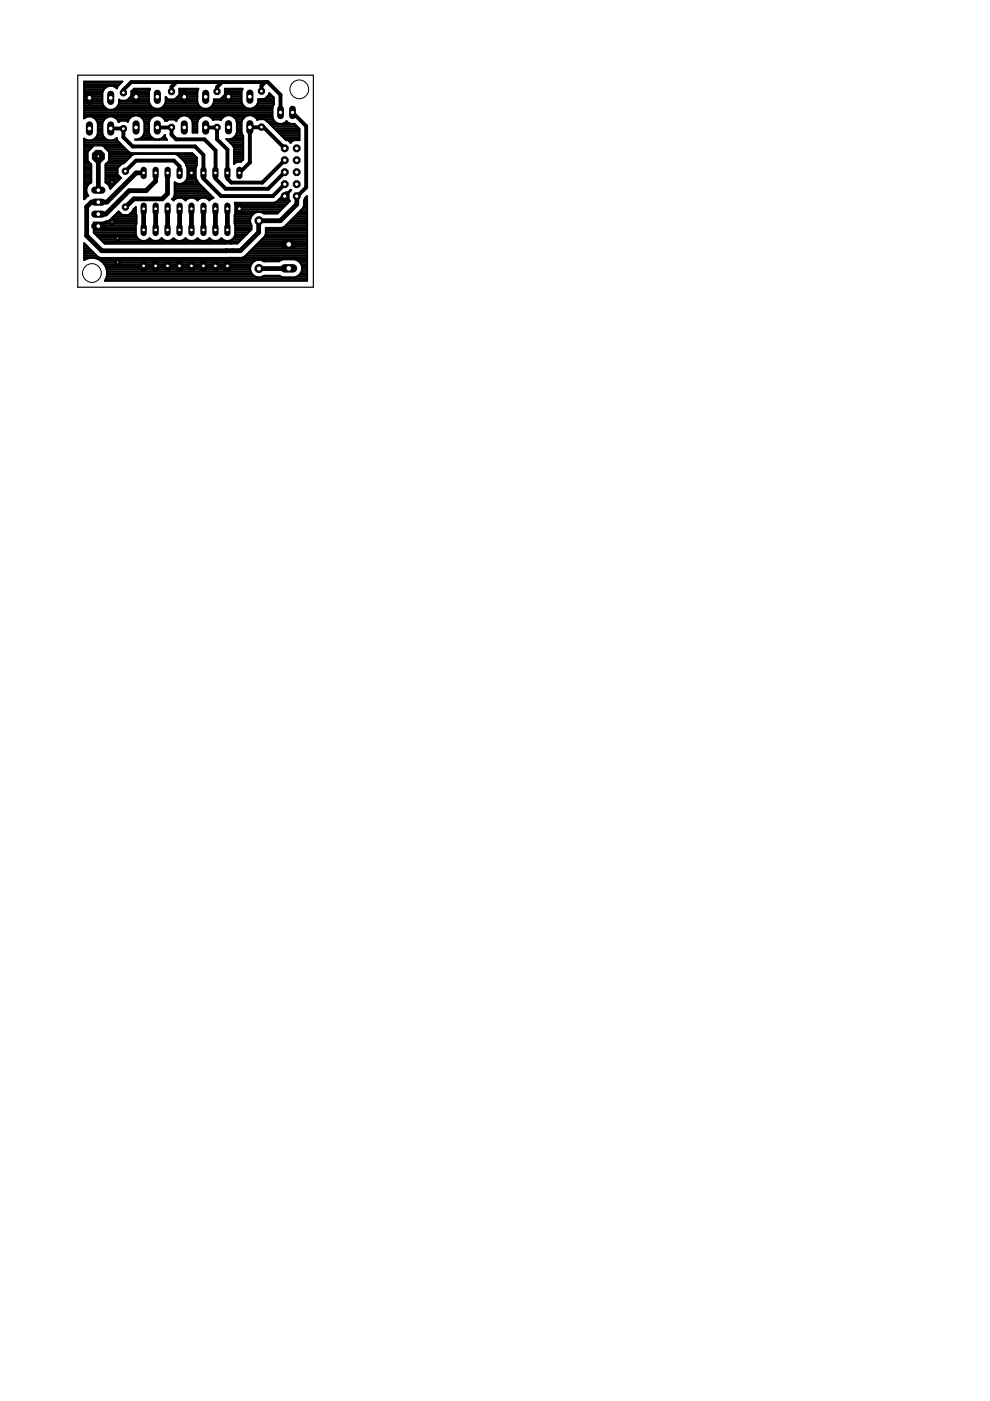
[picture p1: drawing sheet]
<svg xmlns="http://www.w3.org/2000/svg" width="210mm" height="297mm" viewBox="0 0 210 297" stroke-linecap="round" stroke-linejoin="round" font-family="sans-serif">
<g fill="none" stroke="#000" stroke-width="1">
<path d="M20.8 33.1l.1 7.2M30.5 36.7h-1.6l-6.2 6.1h-3.3l-1 1.1v6.1l3.2 3.2 29.4-.1 3.8-3.8v-2.5h4.6l3.5-3.5v-1.7M33 36.7v1.7l-2 2h-3.6l-5 5h-1.6M33 36.7h.1M35.5 36.7v4.4l-1.1 1.1h-6l-1.8 1.7M35.5 36.7h.1M20.8 42.8v.1M26.6 43.9h.1M30.5 44.3v4.4M30.5 48.7v.1M33 44.3v4.4M33 48.7v.1"/>
<path d="M35.5 48.7h.1M35.5 44.3v4.4M38.1 48.7h.1M38.1 44.3v4.4M40.6 44.3v4.4M40.6 44.3h.1M43.1 44.3v4.4M43.1 48.7l.1 .1M45.7 44.3v4.4M45.7 48.7v.1M47.9 53.1v.1M48.2 44.3v4.4"/>
<path d="M48.2 48.7v.1M61.2 56.9h-6.3M62.9 41.6h.1"/>
</g>
<g fill="none" stroke="#000" stroke-width=".83">
<path d="M26.2 19.7v-.7l1.6-1.6h29l2.7 2.7v3.8M37.4 17.4l-1 1v1M47.1 17.4l-1.1 1.1v.9M56.2 17.4l-.8 .8v1.1M23.5 27.2l2.7 .1M26.2 27.3v1.8l1.9 2h13.3l1.7 1.8v4.9l3.8 3.8h10.9l2.6-2.5M26.2 27.3h.1M26.6 36.3l2.2-2.2h8.1l1.2 1.2v1.4M33.4 27h2.9M36.4 27v1.6l1 .9h5.9l2.4 2.4v5.9l2.2 2.2h9l3.5-3.5M36.4 27h-.1M45.7 36.6v.1"/>
<path d="M46 27v2.5l2.2 2.2v6.2l.8 .8h6.6l4.8-4.7M46 27h-2.4M46 27h.1M60.4 31.5l-4.5-4.6-2.9 .1v7.4l-2.2 2.3M62 23.8l2.9 2.9v13l-2 1.9"/>
</g>
<g fill="none" stroke="#000" stroke-width=".42">
<path d="M17.8 19.7h3.9M17.8 19.3h4M17.8 19h4.2M17.8 18.6h4.6M17.8 18.2h5.3M17.8 17.9h7.6M17.8 17.5h7.9M22 19l-.3 .6v2.3a1.82 1.82 0 0 0 2.1 1.4 1.82 1.82 0 0 0 1.5-2.2l.2 .2h1.4l1-.9v-1l.5-.6h3.4l-.2 .6v2.2a1.86 1.86 0 0 0 2.3 1.4 1.86 1.86 0 0 0 1.2-2.4l.6 .5h1.4l.9-1v-1.3h4.1l-.3 .6v2.3a1.79 1.79 0 0 0 2.1 1.4 1.79 1.79 0 0 0 1.5-2h1.3l1-1v-1.3h3.7l-.2 .6M23.9 18.2h1.1M24.6 18.6h.2M25 18.2l.9-.9h-8.1v7.8l.1-.1M25 18.2l-.2 .5a1.85 1.85 0 0 0-2.8 .3"/>
<path d="M27.9 19.7h3.7M27.9 19.3h3.7M28.3 19h3.5M38 19.7h3.8M38 19.3h3.8M38 19h4M47.7 19.7h3.5M47.7 19.3h3.5M47.7 19h3.7M51.2 19.4v2.2a1.8 1.8 0 0 0 2.1 1.4 1.8 1.8 0 0 0 1.5-2h1.3l1-1v-.3l1 1v1.4l-.3 .7v2.1a1.72 1.72 0 0 0 1.2 1.3 1.72 1.72 0 0 0 1.7-.5M17.8 39.9h.5M17.8 39.6h.7"/>
<path d="M17.8 39.2h.9M17.8 38.8h1.3M17.8 38.4h1.5M17.8 38.1h1.5M17.8 37.7h1.5M17.8 37.3h1.5M17.8 36.9h1.5M17.8 36.6h1.5M17.8 36.2h1.5M17.8 35.8h1.5M17.8 35.5h1.5M17.8 35.1h1.5"/>
<path d="M17.8 34.7h1.4M17.8 34.3h1M17.8 34h.8M17.8 33.6h.8M17.8 33.2h.8M17.8 32.8h.8M17.8 32.4h.8M17.8 32.1h.9M17.8 31.7h1.3M17.8 31.3h1.7M17.8 30.9h2M17.8 30.6h7.8"/>
<path d="M17.8 30.2h7.5M17.8 29.8h7.1M17.8 29.5h.1M17.8 25h.2M17.8 24.6h10.4M17.8 24.2h40M17.8 23.9h40M17.8 23.5h40M17.8 23.1h4.9M17.8 22.7h4.4M17.8 22.4h4.1M17.8 22h4"/>
<path d="M17.8 21.6h3.9M17.8 21.2h3.9M17.8 20.8h3.9M17.8 20.5h3.9M17.8 20.1h3.9M17.9 25a1.81 1.81 0 0 1 2.8 1.1v2.3M18.3 40v.7M19.1 38.8l.2-.1v-3.8l-.7-.8v-1.9l1.3-1.3h1.9l1.3 1.3v1.9l-.7 .8v3.8l.2 .1M19.1 38.8l-.5 .5-.3 .7M19.9 25h2.6M20 29.5h2.4M20.3 25.3h1.8"/>
<path d="M20.4 29.1h1.7M20.6 25.7h1.3M20.6 28.7h1.2M20.7 26.1h1M20.7 28.4a1.77 1.77 0 0 1-2.9 1v12.8l.9-.7-.4-.8M20.7 28.3h1M20.7 28h1M20.7 27.6h1M20.7 27.2h1M20.7 26.8h1M20.7 26.5h1M21.7 28.4a1.79 1.79 0 0 0 3 .9l.3 .6 2.3 2.4 .5 .2h13l.9 .9v1.7l-.2 .6v2l.4 1 3.4 3.3-.6 .2"/>
<path d="M21.9 30.9h4.1M22.3 31.3h4.1M22.4 38.4h2.5M22.4 38.1h2.9M22.4 37.7h3.2M22.4 37.3h2.9M22.4 36.9h2.5M22.4 36.6h2.5M22.4 36.2h2.5M22.4 35.8h2.5M22.4 35.5h2.7M22.4 35.1h3"/>
<path d="M22.5 25l.6-.3h.7l.7 .3M22.5 25l-.5 .5-.3 .6v2.3M22.5 34.7h3.3M22.6 38.8l.5 .5 .3 .7M22.6 38.8h2M22.6 31.7h4.2M22.9 34.3h3.7M23 39.2h1.2M23 32.1h4.1M23.1 34h3.8M23.1 33.6h4.2M23.1 33.2h4.6"/>
<path d="M23.1 32.8h5M23.1 32.4h4.7M23.2 39.6h.6M23.4 39.9h.1M23.4 40l2.3-2.3-.8-.7v-1.4l1-1h.4l1.7-1.7 .6-.3h8.5a4.3 4.3 0 0 1 2.4 5.7 1.69 1.69 0 0 1-2.5 .4v2.7l-.5 .8 .3 .3 .3-.3M24.3 23.1h33.5M24.5 25h3.1M24.5 25l.6 .8 .4-.2h1.4l.2 .2a1.81 1.81 0 0 1 1.8-1.3 1.81 1.81 0 0 1 1.7 1.4v2.2a1.79 1.79 0 0 1-2 1.5h6.8l-.2-.2-.3-.8a1.79 1.79 0 0 1-1.8 1 1.79 1.79 0 0 1-1.5-1.5v-2.2a1.79 1.79 0 0 1 1.6-1.4 1.79 1.79 0 0 1 1.8 1.1h.4l.3-.3M24.5 29.5h.3M24.8 22.7h7.5M24.8 25.3h2.5M25.1 22.4h6.8"/>
<path d="M25.1 25.7h.3M25.2 22h6.5M25.3 21.6h6.3M25.3 21.2h.1M27 25.7h.1M27 21.2h4.6M27.3 20.8h4.3M27.7 20.5h3.9M27.9 20.1h3.7M29.4 29.5h3.4M29.5 24.6h3.2M30.1 29.1h2.1"/>
<path d="M30.1 25h2.1M30.4 25.3h1.4M30.4 28.7h1.4M30.5 28.3h1.2M30.5 25.7h1.2M30.6 28h1M30.6 27.6h1M30.6 27.2h1M30.6 26.8h1M30.6 26.5h1M30.6 26.1h1M34 29.5h1.3"/>
<path d="M34 24.6h4.5M34.4 22.7h8.1M34.6 29.1h.5M34.6 25h3.3M34.8 22.4h7.3M34.9 25.3h2.6M34.9 28.7h.1M35 22h7M35.1 21.6h6.7M35.1 21.2h6.7M35.1 20.8h.3M37 39.9h6.2"/>
<path d="M37 39.6h5.9M37 39.2h5.5M37 38.8h.3M37.1 25.3l.3 .4a1.78 1.78 0 0 1 1.8-1.2 1.78 1.78 0 0 1 1.7 1.4v2.2h.9v-2.2a1.79 1.79 0 0 1 1.5-1.4 1.79 1.79 0 0 1 1.9 1l.1-.2M37.3 20.8h4.5M37.6 32.8h3.5M37.7 20.5h4.1M38 33.2h3.5M38 20.1h3.8M38.4 33.6h3.3M38.8 34h2.9M38.8 38.8h3.3"/>
<path d="M39.1 34.3h2.6M39.3 38.4h2.5M39.4 34.7h2.3M39.5 35.1h2.2M39.6 38.1h2M39.6 35.5h2M39.7 24.6h3.3M39.7 37.7h1.8M39.8 37.3h1.7M39.8 36.9h1.7M39.8 36.6h1.7M39.8 36.2h1.7"/>
<path d="M39.8 35.8h1.7M40.3 25h2.1M40.6 25.3h1.5M40.8 25.7h1.1M40.9 28h.9M40.9 27.6h.9M40.9 27.2h.9M40.9 26.8h.9M40.9 26.5h.9M40.9 26.1h.9M44.2 24.6h3.6M44.7 22.7h7.2"/>
<path d="M44.8 25h2.4M45 22.4h6.6M45.1 25.3h1.8M45.2 22h6.2M45.4 21.6h5.8M45.4 21.2h5.8M46.7 25.3l.1 .2a1.79 1.79 0 0 1 1.9-1.1 1.79 1.79 0 0 1 1.5 1.5v2.2a1.75 1.75 0 0 1-2.2 1.4l1.4 1.4 .2 .5v3.3l.8-.4h.7l.5-.5v-5l-.4-.7v-2.2a1.78 1.78 0 0 1 1.5-1.5 1.78 1.78 0 0 1 1.9 1l.1-.1h1.4l4.5 4.4h.5l.5 .6 .6-.6h1.3v-2.4l-1.1-1.1a1.64 1.64 0 0 1-1.7-.5M46.9 20.8h4.3M47.3 20.5h3.9M47.7 20.1h3.5M48.3 29.8h3.3M48.7 30.2h2.9"/>
<path d="M49 29.5h2.6M49.1 30.6h2.5M49.2 24.6h3.1M49.4 30.9h2.2M49.6 31.3h2M49.6 34.7h.1M49.6 34.3h.8M49.6 34h1.9M49.6 33.6h2M49.6 33.2h2M49.6 32.8h2M49.6 32.4h2"/>
<path d="M49.6 32.1h2M49.6 31.7h2M49.6 29.1h2M49.7 25h2M50 28.7h1.5M50 25.3h1.4M50.1 28.3h1.2M50.2 25.7h1.1M50.2 28h1M50.2 27.6h1M50.2 27.2h1M50.2 26.8h1"/>
<path d="M50.2 26.5h1M50.2 26.1h1M53.7 24.6h4.1M54 22.7h3.8M54.2 25h3.6M54.4 22.4h3.5M54.5 25.3h.2M54.6 22h3.5M54.8 21.6h3.3M54.8 21.2h3.3M56.2 25.3h1.8M56.3 20.8h1.8"/>
<path d="M56.6 25.7h1.6M56.7 20.5h1.1M57 26.1h1.7M57 20.1h.5M57.4 26.5h5.2M57.8 26.8h5.2M58.1 27.2h5.3M58.5 27.6h5M58.9 28h4.6M59.3 28.3h4.2M59.6 28.7h3.9M60 29.1h3.5"/>
<path d="M60.3 26.1h1M60.4 29.5h3.1M60.7 25.7h.1M61.2 29.8h.9M61.6 30.2h.1M17.8 54.9h.4M17.8 54.5h3.1M17.8 54.2h2.6M17.8 53.8h2.2M17.8 53.4h1.9M17.8 53h1.5M17.8 52.7h1.1"/>
<path d="M17.8 52.3h.8M17.8 51.9h.4M17.8 42.2h.1M17.8 41.8h.5M17.8 41.4h.9M17.8 41.1h.7M17.8 40.7h.5M17.8 40.3h.5M18.2 54.9l-.4 .2v-3.5l2.9 2.9 .6 .2h30l.5-.3 4.3-4.3 .3-.5v-1.3h3.3l.6-.2 3.9-3.9 .3-.6v-1.1l.1-.5 .5-.4v17.9h-42.9a3.2 3.2 0 0 0-1.5-4.6M18.2 54.9l.9-.2h.8l.8 .2M19.9 49.3h8.9M19.9 48.9h8.9"/>
<path d="M19.9 48.6h8.9M19.9 48.2h8.9M19.9 47.8h8.9M19.9 47.4h9M20.2 49.7h8.6M20.6 50h8.3M20.7 54.9h44.4M21 50.4h8.1M21.3 50.8h8.2M21.4 55.3h32.7M21.7 51.2h29.1M21.8 55.6h31.8"/>
<path d="M22.1 51.5h28.3M22.1 56h31.2M22.3 47.1h6.6M22.3 59.4h42.8M22.3 56.4h30.8M22.5 59h42.6M22.5 56.8h30.5M22.6 46.9l-.7 .3h-2v2.1l2.3 2.4 28.1-.1 3-3v-.8M22.6 46.9h.1M22.6 58.7h31.6M22.6 57.1h30.4M22.7 58.3h30.9"/>
<path d="M22.7 57.9h30.6M22.7 57.5h30.4M23.3 46.7h5.6M23.7 46.3h5.2M24 45.9h4.9M24.4 45.6h1.5M24.8 45.2h.7M27.3 45.6h1.6M27.7 45.2h1.1M28.1 44.8h.7M28.3 44.4l.5-.5v1.4l.1 .4-.1 4a1.68 1.68 0 0 0 1.2 1.4 1.68 1.68 0 0 0 1.7-.6 1.63 1.63 0 0 0 2.6 0 1.61 1.61 0 0 0 2.5 0 1.64 1.64 0 0 0 2.5 0 1.64 1.64 0 0 0 2.6 0 1.63 1.63 0 0 0 2.5 0 1.63 1.63 0 0 0 2.5 0 1.68 1.68 0 0 0 1.8 .6 1.68 1.68 0 0 0 1.2-1.4v-1.9l-.2-.4v-1.7l.2-.4-.1-2.3h8.3l.6-.2 1.9-2h.5l.5-.6 .1 .1-.5 .6v1.4l.2 .4-2.6 2.6h-2.8a1.89 1.89 0 0 0-2.4 .1 1.89 1.89 0 0 0-.3 2.4M28.3 44.4v.2l-1 1h-1.4l-.8-.8-1.8 1.9-.7 .2"/>
<path d="M28.3 44.4h.5M28.6 44h.2M31.4 50.8h.6M34 50.8h.5M36.5 50.8h.6M36.5 42.2h.6M36.9 41.8h8.2M37 41.4h7.7M37 41.1h7.4M37 40.7h7M37 40.3h6.6M37.1 42.2l.6-.3h.7l.6 .3"/>
<path d="M39 42.2l.3 .3 .4-.3M39 42.2h.7M39.1 50.8h.5M39.7 42.2l.6-.3h.6l.7 .3M41.6 42.2l.3 .3 .3-.3M41.6 42.2h.6M41.6 50.8h.6M42.2 42.2l.6-.3h.7l.6 .3M44.1 42.2l.3 .3 .3-.3M44.1 42.2h.6M44.1 50.8h.6M46.7 50.8h.5"/>
<path d="M49.1 51.6h.1M49.2 50.8h2M49.6 50.4h2M49.7 47.1h3.3M49.7 46.7h3.3M49.7 46.3h3.4M49.7 45.9h3.6M49.8 50h2.1M49.8 47.4h3.3M49.8 45.6h3.7M49.9 49.7h2.4M49.9 49.3h2.8"/>
<path d="M49.9 48.9h3.1M49.9 48.6h3.4M49.9 48.2h3.4M49.9 47.8h3.4M49.9 45.2h4.1M49.9 44.8h9.4M49.9 44.4h9.7M49.9 44h10.1M49.9 43.7h10.5M49.9 43.3h10.9M51.6 54.5h13.5M52.1 54.2h13"/>
<path d="M52.5 53.8h12.6M52.9 53.4h12.2M53.2 53h11.9M53.6 52.7h11.5M54 52.3h11.1M54.4 51.9h10.7M54.7 51.5h10.4M55.1 51.2h10M55.5 50.8h9.6M55.6 58.7h4M55.7 55.3h3.6M55.8 45.2h3.1"/>
<path d="M55.9 50.4h9.2M56.2 50h8.9M56.3 49.7h8.8M56.4 49.3h8.7M56.4 48.9h8.7M56.4 48.6h8.7M58.3 42.9h2.9M58.9 42.6h2.5M59.2 42.2h2M59.3 55.3l-.2 .1h-3.1a1.89 1.89 0 0 0-2.5 .3 1.89 1.89 0 0 0 0 2.5 1.89 1.89 0 0 0 2.5 .3h3.2l.8 .3h2.5a1.94 1.94 0 0 0 1.5-1.5 1.94 1.94 0 0 0-.8-2M59.3 55.3l.7-.3h2.5l.7 .3M59.6 41.8h1.6"/>
<path d="M60 41.4h1.2M60.1 48.2h5M60.4 41.1h.8M60.6 47.8h4.5M61 47.4h4.1M61.2 40.7h.2M61.3 47.1h3.8M61.6 40.3h.1M61.7 46.7h3.4M62.1 46.3h3M62.5 45.9h2.6M62.8 45.6h2.3"/>
<path d="M62.9 58.7h2.2M63.2 45.2h1.9M63.2 55.3h1.9M63.5 58.3h1.6M63.6 55.6h1.5M63.6 44.8h1.5M63.8 57.9h1.3M63.8 56h1.3M63.9 57.5h1.2M64 44.4h1.1M64 56.4h1.1M64.1 57.1h1"/>
<path d="M64.1 56.8h1M64.3 44h.8M64.4 43.7h.7M64.5 43.3h.6M64.5 42.9h.6M64.5 42.6h.6M64.6 42.2h.5M64.9 41.8h.2"/>
</g>
<path d="M20.1 47.9h1.5" fill="none" stroke="#000" stroke-width="1.5"/>
<circle cx="20.8" cy="47.9" r=".51" fill="#fff" stroke="#000" stroke-width=".21"/>
<path d="M20.1 45.4h1.5" fill="none" stroke="#000" stroke-width="1.5"/>
<circle cx="20.8" cy="45.4" r=".51" fill="#fff" stroke="#000" stroke-width=".21"/>
<path d="M20.1 42.9h1.5" fill="none" stroke="#000" stroke-width="1.5"/>
<circle cx="20.8" cy="42.9" r=".51" fill="#fff" stroke="#000" stroke-width=".21"/>
<path d="M20.1 40.3h1.5" fill="none" stroke="#000" stroke-width="1.5"/>
<circle cx="20.8" cy="40.3" r=".51" fill="#fff" stroke="#000" stroke-width=".21"/>
<path d="M53 19.7v1.6" fill="none" stroke="#000" stroke-width="1.5"/>
<circle cx="53" cy="20.5" r=".51" fill="#fff" stroke="#000" stroke-width=".21"/>
<path d="M48.5 19.7v1.6" fill="none" stroke="#000" stroke-width="1.5"/>
<circle cx="48.5" cy="20.5" r=".51" fill="#fff" stroke="#000" stroke-width=".21"/>
<path d="M53 26.2v1.5" fill="none" stroke="#000" stroke-width="1.5"/>
<circle cx="53" cy="27" r=".51" fill="#fff" stroke="#000" stroke-width=".21"/>
<path d="M48.5 26.2v1.5" fill="none" stroke="#000" stroke-width="1.5"/>
<circle cx="48.5" cy="27" r=".51" fill="#fff" stroke="#000" stroke-width=".21"/>
<path d="M43.6 19.8v1.5" fill="none" stroke="#000" stroke-width="1.5"/>
<circle cx="43.6" cy="20.5" r=".51" fill="#fff" stroke="#000" stroke-width=".21"/>
<path d="M39.1 19.8v1.5" fill="none" stroke="#000" stroke-width="1.5"/>
<circle cx="39.1" cy="20.5" r=".51" fill="#fff" stroke="#000" stroke-width=".21"/>
<path d="M43.6 26.3v1.5" fill="none" stroke="#000" stroke-width="1.5"/>
<circle cx="43.6" cy="27" r=".51" fill="#fff" stroke="#000" stroke-width=".21"/>
<path d="M39.1 26.3v1.5" fill="none" stroke="#000" stroke-width="1.5"/>
<circle cx="39.1" cy="27" r=".51" fill="#fff" stroke="#000" stroke-width=".21"/>
<path d="M33.4 19.8v1.5" fill="none" stroke="#000" stroke-width="1.5"/>
<circle cx="33.4" cy="20.5" r=".51" fill="#fff" stroke="#000" stroke-width=".21"/>
<path d="M28.9 19.8v1.5" fill="none" stroke="#000" stroke-width="1.5"/>
<circle cx="28.9" cy="20.5" r=".51" fill="#fff" stroke="#000" stroke-width=".21"/>
<path d="M33.4 26.3v1.5" fill="none" stroke="#000" stroke-width="1.5"/>
<circle cx="33.4" cy="27" r=".51" fill="#fff" stroke="#000" stroke-width=".21"/>
<path d="M28.9 26.3v1.5" fill="none" stroke="#000" stroke-width="1.5"/>
<circle cx="28.9" cy="27" r=".51" fill="#fff" stroke="#000" stroke-width=".21"/>
<path d="M23.5 20v1.5" fill="none" stroke="#000" stroke-width="1.5"/>
<circle cx="23.5" cy="20.7" r=".51" fill="#fff" stroke="#000" stroke-width=".21"/>
<path d="M19 20v1.5" fill="none" stroke="#000" stroke-width="1.5"/>
<circle cx="19" cy="20.7" r=".51" fill="#fff" stroke="#000" stroke-width=".21"/>
<path d="M23.5 26.5v1.5" fill="none" stroke="#000" stroke-width="1.5"/>
<circle cx="23.5" cy="27.2" r=".51" fill="#fff" stroke="#000" stroke-width=".21"/>
<path d="M19 26.5v1.5" fill="none" stroke="#000" stroke-width="1.5"/>
<circle cx="19" cy="27.2" r=".51" fill="#fff" stroke="#000" stroke-width=".21"/>
<circle cx="20.8" cy="33.1" r="1.38" fill="#000" stroke="#000" stroke-width=".21"/>
<circle cx="20.8" cy="33.1" r=".3" fill="#fff" stroke="#000" stroke-width=".21"/>
<path d="M60.3 51.8h1.8" fill="none" stroke="#000" stroke-width="1.8"/>
<circle cx="61.2" cy="51.8" r=".59" fill="#fff" stroke="#000" stroke-width=".21"/>
<path d="M60.3 56.9h1.8" fill="none" stroke="#000" stroke-width="1.8"/>
<circle cx="61.2" cy="56.9" r=".59" fill="#fff" stroke="#000" stroke-width=".21"/>
<circle cx="54.9" cy="56.9" r=".85" fill="#000" stroke="#000" stroke-width=".21"/>
<circle cx="54.9" cy="56.9" r=".55" fill="#fff" stroke="#000" stroke-width=".21"/>
<circle cx="54.9" cy="46.8" r=".85" fill="#000" stroke="#000" stroke-width=".21"/>
<circle cx="54.9" cy="46.8" r=".55" fill="#fff" stroke="#000" stroke-width=".21"/>
<circle cx="26.6" cy="36.3" r=".71" fill="#000" stroke="#000" stroke-width=".21"/>
<circle cx="26.6" cy="36.3" r=".4" fill="#fff" stroke="#000" stroke-width=".21"/>
<circle cx="26.6" cy="43.9" r=".71" fill="#000" stroke="#000" stroke-width=".21"/>
<circle cx="26.6" cy="43.9" r=".4" fill="#fff" stroke="#000" stroke-width=".21"/>
<path d="M30.5 55.7v1.3" fill="none" stroke="#000" stroke-width="1.3"/>
<circle cx="30.5" cy="56.4" r=".4" fill="#fff" stroke="#000" stroke-width=".21"/>
<path d="M33 55.7v1.3" fill="none" stroke="#000" stroke-width="1.3"/>
<circle cx="33" cy="56.4" r=".4" fill="#fff" stroke="#000" stroke-width=".21"/>
<path d="M35.5 55.7v1.3" fill="none" stroke="#000" stroke-width="1.3"/>
<circle cx="35.5" cy="56.4" r=".4" fill="#fff" stroke="#000" stroke-width=".21"/>
<path d="M38.1 55.7v1.3" fill="none" stroke="#000" stroke-width="1.3"/>
<circle cx="38.1" cy="56.4" r=".4" fill="#fff" stroke="#000" stroke-width=".21"/>
<path d="M40.6 55.7v1.3" fill="none" stroke="#000" stroke-width="1.3"/>
<circle cx="40.6" cy="56.4" r=".4" fill="#fff" stroke="#000" stroke-width=".21"/>
<path d="M43.1 55.7v1.3" fill="none" stroke="#000" stroke-width="1.3"/>
<circle cx="43.1" cy="56.4" r=".4" fill="#fff" stroke="#000" stroke-width=".21"/>
<path d="M45.7 55.7v1.3" fill="none" stroke="#000" stroke-width="1.3"/>
<circle cx="45.7" cy="56.4" r=".4" fill="#fff" stroke="#000" stroke-width=".21"/>
<path d="M48.2 55.7v1.3" fill="none" stroke="#000" stroke-width="1.3"/>
<circle cx="48.2" cy="56.4" r=".4" fill="#fff" stroke="#000" stroke-width=".21"/>
<path d="M48.2 48.1v1.3" fill="none" stroke="#000" stroke-width="1.3"/>
<circle cx="48.2" cy="48.7" r=".4" fill="#fff" stroke="#000" stroke-width=".21"/>
<path d="M45.7 48.1v1.3" fill="none" stroke="#000" stroke-width="1.3"/>
<circle cx="45.7" cy="48.7" r=".4" fill="#fff" stroke="#000" stroke-width=".21"/>
<path d="M43.1 48.1v1.3" fill="none" stroke="#000" stroke-width="1.3"/>
<circle cx="43.1" cy="48.7" r=".4" fill="#fff" stroke="#000" stroke-width=".21"/>
<path d="M40.6 48.1v1.3" fill="none" stroke="#000" stroke-width="1.3"/>
<circle cx="40.6" cy="48.7" r=".4" fill="#fff" stroke="#000" stroke-width=".21"/>
<path d="M38.1 48.1v1.3" fill="none" stroke="#000" stroke-width="1.3"/>
<circle cx="38.1" cy="48.7" r=".4" fill="#fff" stroke="#000" stroke-width=".21"/>
<path d="M35.5 48.1v1.3" fill="none" stroke="#000" stroke-width="1.3"/>
<circle cx="35.5" cy="48.7" r=".4" fill="#fff" stroke="#000" stroke-width=".21"/>
<path d="M33 48.1v1.3" fill="none" stroke="#000" stroke-width="1.3"/>
<circle cx="33" cy="48.7" r=".4" fill="#fff" stroke="#000" stroke-width=".21"/>
<path d="M30.5 48.1v1.3" fill="none" stroke="#000" stroke-width="1.3"/>
<circle cx="30.5" cy="48.7" r=".4" fill="#fff" stroke="#000" stroke-width=".21"/>
<path d="M30.5 43.6v1.3" fill="none" stroke="#000" stroke-width="1.3"/>
<circle cx="30.5" cy="44.3" r=".4" fill="#fff" stroke="#000" stroke-width=".21"/>
<path d="M33 43.6v1.3" fill="none" stroke="#000" stroke-width="1.3"/>
<circle cx="33" cy="44.3" r=".4" fill="#fff" stroke="#000" stroke-width=".21"/>
<path d="M45.7 43.6v1.3" fill="none" stroke="#000" stroke-width="1.3"/>
<circle cx="45.7" cy="44.3" r=".4" fill="#fff" stroke="#000" stroke-width=".21"/>
<path d="M48.2 43.6v1.3" fill="none" stroke="#000" stroke-width="1.3"/>
<circle cx="48.2" cy="44.3" r=".4" fill="#fff" stroke="#000" stroke-width=".21"/>
<path d="M35.5 43.6v1.3" fill="none" stroke="#000" stroke-width="1.3"/>
<circle cx="35.5" cy="44.3" r=".4" fill="#fff" stroke="#000" stroke-width=".21"/>
<path d="M38.1 43.6v1.3" fill="none" stroke="#000" stroke-width="1.3"/>
<circle cx="38.1" cy="44.3" r=".4" fill="#fff" stroke="#000" stroke-width=".21"/>
<path d="M43.1 43.6v1.3" fill="none" stroke="#000" stroke-width="1.3"/>
<circle cx="43.1" cy="44.3" r=".4" fill="#fff" stroke="#000" stroke-width=".21"/>
<path d="M40.6 43.6v1.3" fill="none" stroke="#000" stroke-width="1.3"/>
<circle cx="40.6" cy="44.3" r=".4" fill="#fff" stroke="#000" stroke-width=".21"/>
<path d="M50.8 43.6v1.3" fill="none" stroke="#000" stroke-width="1.3"/>
<circle cx="50.8" cy="44.3" r=".4" fill="#fff" stroke="#000" stroke-width=".21"/>
<path d="M50.8 36v1.3" fill="none" stroke="#000" stroke-width="1.3"/>
<circle cx="50.8" cy="36.7" r=".4" fill="#fff" stroke="#000" stroke-width=".21"/>
<path d="M48.2 36v1.3" fill="none" stroke="#000" stroke-width="1.3"/>
<circle cx="48.2" cy="36.7" r=".4" fill="#fff" stroke="#000" stroke-width=".21"/>
<path d="M45.7 36v1.3" fill="none" stroke="#000" stroke-width="1.3"/>
<circle cx="45.7" cy="36.7" r=".4" fill="#fff" stroke="#000" stroke-width=".21"/>
<path d="M43.1 36v1.3" fill="none" stroke="#000" stroke-width="1.3"/>
<circle cx="43.1" cy="36.7" r=".4" fill="#fff" stroke="#000" stroke-width=".21"/>
<path d="M40.6 36v1.3" fill="none" stroke="#000" stroke-width="1.3"/>
<circle cx="40.6" cy="36.7" r=".4" fill="#fff" stroke="#000" stroke-width=".21"/>
<path d="M38.1 36v1.3" fill="none" stroke="#000" stroke-width="1.3"/>
<circle cx="38.1" cy="36.7" r=".4" fill="#fff" stroke="#000" stroke-width=".21"/>
<path d="M35.5 36v1.3" fill="none" stroke="#000" stroke-width="1.3"/>
<circle cx="35.5" cy="36.7" r=".4" fill="#fff" stroke="#000" stroke-width=".21"/>
<path d="M33 36v1.3" fill="none" stroke="#000" stroke-width="1.3"/>
<circle cx="33" cy="36.7" r=".4" fill="#fff" stroke="#000" stroke-width=".21"/>
<path d="M30.5 36v1.3" fill="none" stroke="#000" stroke-width="1.3"/>
<circle cx="30.5" cy="36.7" r=".4" fill="#fff" stroke="#000" stroke-width=".21"/>
<circle cx="60.4" cy="31.5" r=".78" fill="#000" stroke="#000" stroke-width=".21"/>
<circle cx="60.4" cy="31.5" r=".47" fill="#fff" stroke="#000" stroke-width=".21"/>
<circle cx="62.9" cy="31.5" r=".78" fill="#000" stroke="#000" stroke-width=".21"/>
<circle cx="62.9" cy="31.5" r=".47" fill="#fff" stroke="#000" stroke-width=".21"/>
<circle cx="60.4" cy="34" r=".78" fill="#000" stroke="#000" stroke-width=".21"/>
<circle cx="60.4" cy="34" r=".47" fill="#fff" stroke="#000" stroke-width=".21"/>
<circle cx="62.9" cy="34" r=".78" fill="#000" stroke="#000" stroke-width=".21"/>
<circle cx="62.9" cy="34" r=".47" fill="#fff" stroke="#000" stroke-width=".21"/>
<circle cx="60.4" cy="36.5" r=".78" fill="#000" stroke="#000" stroke-width=".21"/>
<circle cx="60.4" cy="36.5" r=".47" fill="#fff" stroke="#000" stroke-width=".21"/>
<circle cx="62.9" cy="36.5" r=".78" fill="#000" stroke="#000" stroke-width=".21"/>
<circle cx="62.9" cy="36.5" r=".47" fill="#fff" stroke="#000" stroke-width=".21"/>
<circle cx="60.4" cy="39.1" r=".78" fill="#000" stroke="#000" stroke-width=".21"/>
<circle cx="60.4" cy="39.1" r=".47" fill="#fff" stroke="#000" stroke-width=".21"/>
<circle cx="62.9" cy="39.1" r=".78" fill="#000" stroke="#000" stroke-width=".21"/>
<circle cx="62.9" cy="39.1" r=".47" fill="#fff" stroke="#000" stroke-width=".21"/>
<circle cx="60.4" cy="41.6" r=".78" fill="#000" stroke="#000" stroke-width=".21"/>
<circle cx="60.4" cy="41.6" r=".47" fill="#fff" stroke="#000" stroke-width=".21"/>
<circle cx="62.9" cy="41.6" r=".78" fill="#000" stroke="#000" stroke-width=".21"/>
<circle cx="62.9" cy="41.6" r=".47" fill="#fff" stroke="#000" stroke-width=".21"/>
<circle cx="55.4" cy="26.9" r=".71" fill="#000" stroke="#000" stroke-width=".21"/>
<circle cx="55.4" cy="26.9" r=".4" fill="#fff" stroke="#000" stroke-width=".21"/>
<circle cx="55.4" cy="19.3" r=".71" fill="#000" stroke="#000" stroke-width=".21"/>
<circle cx="55.4" cy="19.3" r=".4" fill="#fff" stroke="#000" stroke-width=".21"/>
<circle cx="46" cy="27" r=".71" fill="#000" stroke="#000" stroke-width=".21"/>
<circle cx="46" cy="27" r=".4" fill="#fff" stroke="#000" stroke-width=".21"/>
<circle cx="46" cy="19.4" r=".71" fill="#000" stroke="#000" stroke-width=".21"/>
<circle cx="46" cy="19.4" r=".4" fill="#fff" stroke="#000" stroke-width=".21"/>
<circle cx="36.4" cy="27" r=".71" fill="#000" stroke="#000" stroke-width=".21"/>
<circle cx="36.4" cy="27" r=".4" fill="#fff" stroke="#000" stroke-width=".21"/>
<circle cx="36.4" cy="19.4" r=".71" fill="#000" stroke="#000" stroke-width=".21"/>
<circle cx="36.4" cy="19.4" r=".4" fill="#fff" stroke="#000" stroke-width=".21"/>
<circle cx="26.2" cy="27.3" r=".71" fill="#000" stroke="#000" stroke-width=".21"/>
<circle cx="26.2" cy="27.3" r=".4" fill="#fff" stroke="#000" stroke-width=".21"/>
<circle cx="26.2" cy="19.7" r=".71" fill="#000" stroke="#000" stroke-width=".21"/>
<circle cx="26.2" cy="19.7" r=".4" fill="#fff" stroke="#000" stroke-width=".21"/>
<path d="M62 23.1v1.5" fill="none" stroke="#000" stroke-width="1.4"/>
<circle cx="62" cy="23.8" r=".47" fill="#fff" stroke="#000" stroke-width=".21"/>
<path d="M59.5 23.1v1.5" fill="none" stroke="#000" stroke-width="1.4"/>
<circle cx="59.5" cy="23.8" r=".47" fill="#fff" stroke="#000" stroke-width=".21"/>
<circle cx="25" cy="50.5" r=".64" fill="#000" stroke="#000" stroke-width=".21"/>
<circle cx="25" cy="50.5" r=".25" fill="#fff" stroke="#000" stroke-width=".21"/>
<circle cx="25" cy="55.6" r=".64" fill="#000" stroke="#000" stroke-width=".21"/>
<circle cx="25" cy="55.6" r=".25" fill="#fff" stroke="#000" stroke-width=".21"/>
<circle cx="23.7" cy="47.1" r=".64" fill="#000" stroke="#000" stroke-width=".21"/>
<circle cx="23.7" cy="47.1" r=".25" fill="#fff" stroke="#000" stroke-width=".21"/>
<circle cx="23.7" cy="38.6" r=".64" fill="#000" stroke="#000" stroke-width=".21"/>
<circle cx="23.7" cy="38.6" r=".25" fill="#fff" stroke="#000" stroke-width=".21"/>
<path d="M16.5 15.9h49.9v45h-49.9z" fill="none" stroke="#000" stroke-width=".25"/>
<g fill="none" stroke="#000" stroke-width=".21">
<circle cx="63.5" cy="18.9" r="1.99"/>
<circle cx="19.5" cy="57.9" r="1.99"/>
</g>
</svg>
